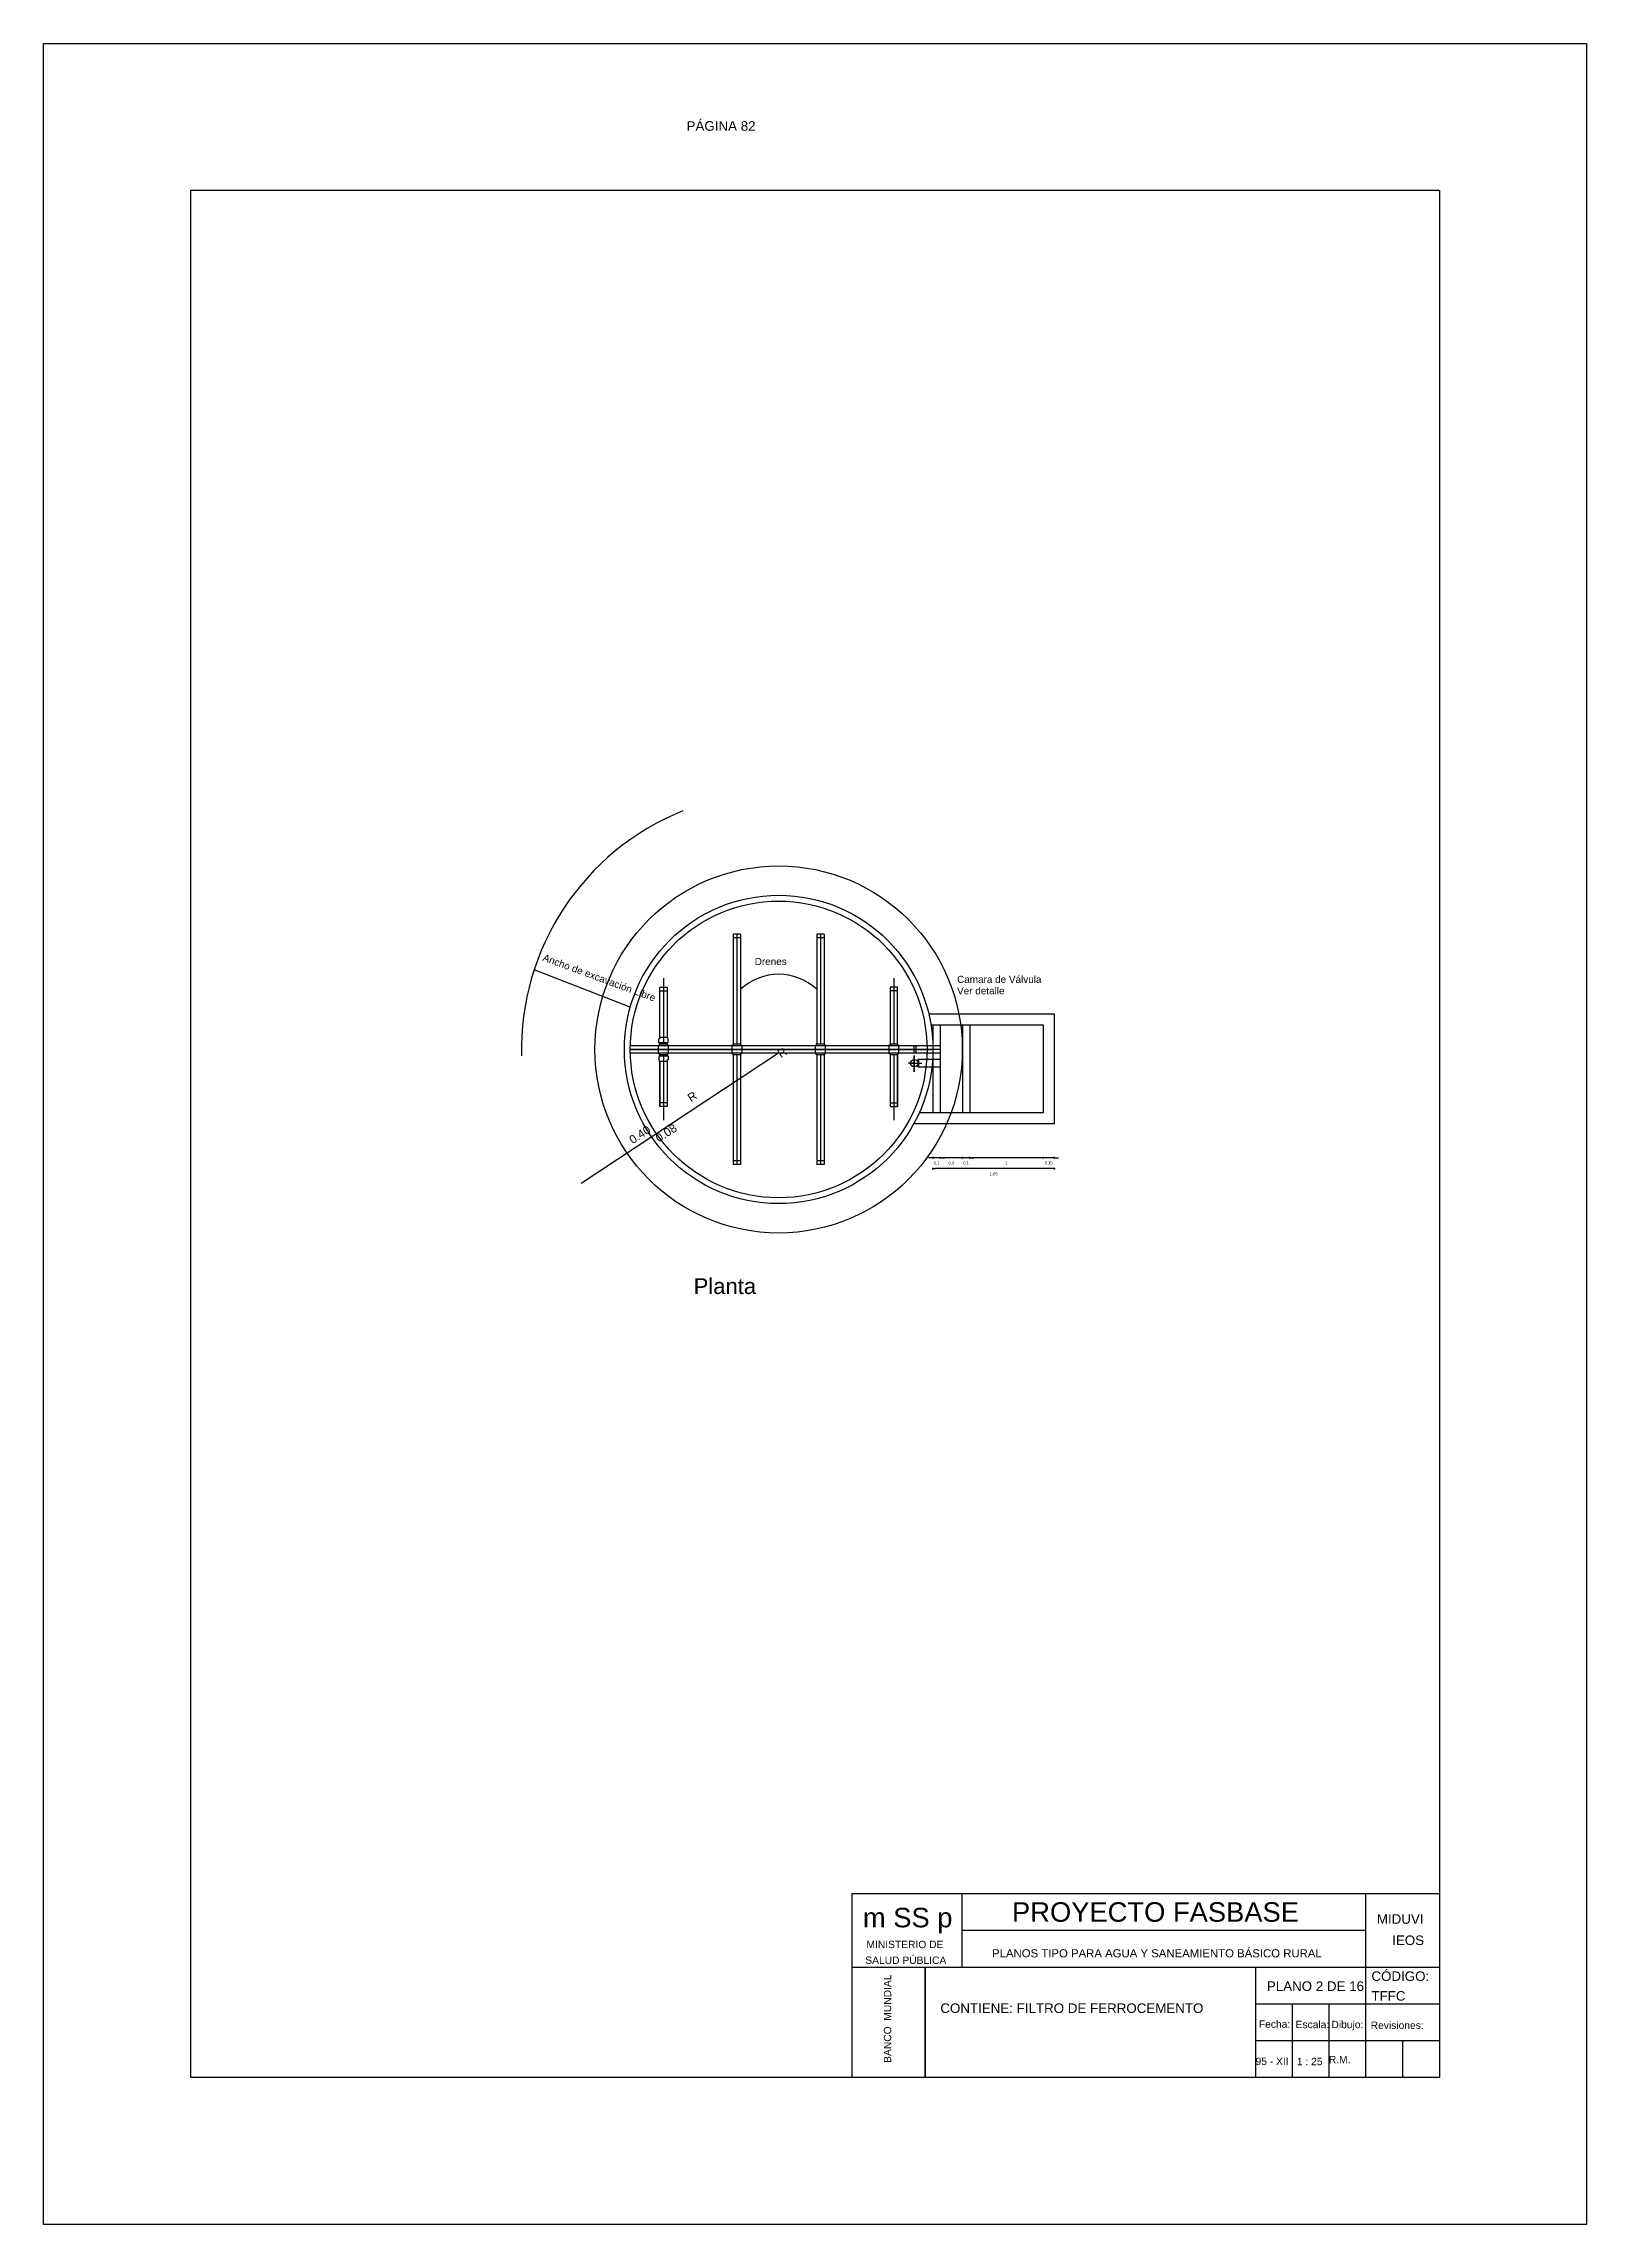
# Model space of a CAD drawing. Header units: metres. Extents: x 1959 to 4131, y 3282 to 4313.
# Drawn here: x 2742.23 to 2763.23, y 4281.15 to 4310.85 of the extents above; entities that cross this region are included whole.
import ezdxf
from ezdxf.enums import TextEntityAlignment as Align

# ---------------------------------------------------------------- set-up
doc = ezdxf.new("R2010")
doc.units = ezdxf.units.M
doc.linetypes.add('ACAD_ISO02W100', pattern=[15, 12, -3])
doc.layers.add('Cotas', color=7, linetype='Continuous')
doc.layers.add('Dibujo', color=7, linetype='Continuous')
doc.styles.add('Annotative', font='arial.ttf')
doc.styles.get("Standard").update_dxf_attribs({"font": 'arial.ttf'})
doc.dimstyles.new('Vero', dxfattribs={"dimtxt": 0.04, "dimasz": 0.03, "dimexe": 1.25, "dimexo": 0.625, "dimgap": 0.05, "dimtad": 2, "dimtih": 1, "dimtoh": 1, "dimtxsty": 'Standard', "dimblk": 'DOT', "dimcen": 0, "dimse1": 1, "dimse2": 1, "dimadec": 0, "dimazin": 0, "dimtfac": 1, "dimtix": 1, "dimtmove": 0, "dimatfit": 2, "dimfxl": 1, "dimarcsym": 2})

msp = doc.modelspace()

# ---------------------------------------------------------------- texts
at = {"layer": 'Dibujo', "color": 0, "linetype": 'ByBlock'}
for s, height, rotation, p in [('Ancho de excavación Libre', 0.09669, 339.7268, (2749.015, 4298.364)), ('R', 0.113, 33.3726, (2752.267, 4297.03)), ('R', 0.113, 33.3726, (2751.041, 4296.431)), ('0.40', 0.1133, 33.3726, (2750.247, 4295.859)), ('0.08', 0.1133, 33.3726, (2750.605, 4295.882))]:
    msp.add_text(s, height=height, rotation=rotation, dxfattribs=at).set_placement(p)
for s, height, p in [('Drenes', 0.0967, (2751.908, 4298.301)), ('Ver detalle', 0.09669, (2754.663, 4297.902)), ('Camara de Válvula', 0.09669, (2754.663, 4298.057)), ('m SS p', 0.2662, (2753.381, 4285.195)), ('PROYECTO FASBASE', 0.26624, (2755.411, 4285.271)), ('PLANOS TIPO PARA AGUA Y SANEAMIENTO BÁSICO RURAL', 0.11076, (2755.139, 4284.786))]:
    msp.add_text(s, height=height, dxfattribs=at).set_placement(p)
at = {"layer": 'Dibujo', "linetype": 'ACAD_ISO02W100'}
msp.add_text('Planta', height=0.2148, dxfattribs=at).set_placement((2751.077, 4293.82))
at = {"layer": 'Dibujo', "color": 0, "linetype": 'ByBlock', "style": 'Annotative'}
for s, p in [('MIDUVI', (2760.377, 4285.244)), ('IEOS', (2760.586, 4284.954)), ('CÓDIGO:', (2760.303, 4284.465)), ('PLANO 2 DE 16', (2758.88, 4284.329)), ('TFFC', (2760.303, 4284.196)), ('CONTIENE: FILTRO DE FERROCEMENTO', (2754.435, 4284.029))]:
    msp.add_text(s, height=0.13, dxfattribs=at).set_placement(p)
at = {"layer": 'Dibujo', "color": 0, "linetype": 'ByBlock'}
for s, p in [('SALUD PÚBLICA', (2753.965, 4284.697)), ('MINISTERIO DE', (2753.953, 4284.912)), ('Fecha:', (2758.984, 4283.827)), ('Escala:', (2759.5, 4283.822)), ('Dibujo:', (2759.976, 4283.822)), ('Revisiones:', (2760.654, 4283.811)), ('95 - XII', (2758.951, 4283.32)), ('1 : 25', (2759.463, 4283.318)), ('R.M.', (2759.871, 4283.345))]:
    msp.add_text(s, height=0.1, dxfattribs=at).set_placement(p, align=Align.CENTER)
msp.add_text('BANCO  MUNDIAL', height=0.1, rotation=90, dxfattribs=at).set_placement((2753.766, 4283.951), align=Align.CENTER)
at = {"layer": 'Dibujo', "color": 0, "linetype": 'ByBlock', "insert": (2750.981, 4309.793), "char_height": 0.13, "width": 2.90393, "attachment_point": 1}
msp.add_mtext('PÁGINA 82', dxfattribs=at)

# ---------------------------------------------------------------- blocks, each defined once
blk = doc.blocks.new('_Dot')
at = {"color": 0, "linetype": 'ByBlock', "lineweight": -2}
blk.add_line((-0.5, 0), (-1, 0), dxfattribs=at)
at = {"color": 0, "linetype": 'ByBlock', "const_width": 0.5}
blk.add_lwpolyline([(-0.25, 0, 1), (0.25, 0, 1)], format="xyb", close=True, dxfattribs=at)
blk = doc.blocks.new('*D1248')
at = {"layer": 'Cotas', "color": 0, "linetype": 'ByBlock', "lineweight": -2, "transparency": 16777216}
blk.add_line((2755.955, 4295.528), (2754.365, 4295.528), dxfattribs=at)
at = {"layer": 'Defpoints', "color": 0, "linetype": 'ByBlock', "transparency": 16777216}
for p in [(2754.335, 4296.288), (2755.985, 4296.138), (2754.335, 4295.528)]:
    blk.add_point(p, dxfattribs=at)
at = {"layer": 'Cotas', "color": 0, "linetype": 'ByBlock', "lineweight": -2, "transparency": 16777216, "xscale": 0.03, "yscale": 0.03, "zscale": 0.03, "rotation": 180}
blk.add_blockref('_Dot', (2754.335, 4295.528), dxfattribs=at)
at = {"layer": 'Cotas', "color": 0, "linetype": 'ByBlock', "lineweight": -2, "transparency": 16777216, "xscale": 0.03, "yscale": 0.03, "zscale": 0.03}
blk.add_blockref('_Dot', (2755.985, 4295.528), dxfattribs=at)
at = {"layer": 'Cotas', "color": 0, "linetype": 'ByBlock', "transparency": 16777216, "insert": (2755.16, 4295.454), "char_height": 0.04, "attachment_point": 5}
blk.add_mtext('1,65', dxfattribs=at)
blk = doc.blocks.new('*D1249')
at = {"layer": 'Cotas', "color": 0, "linetype": 'ByBlock', "lineweight": -2, "transparency": 16777216}
for p, q in [((2755.805, 4295.676), (2755.775, 4295.676)), ((2755.985, 4295.676), (2755.835, 4295.676)), ((2756.015, 4295.676), (2756.045, 4295.676))]:
    blk.add_line(p, q, dxfattribs=at)
at = {"layer": 'Defpoints', "color": 0, "linetype": 'ByBlock', "transparency": 16777216}
for p in [(2755.835, 4296.288), (2755.985, 4296.138), (2755.835, 4295.676)]:
    blk.add_point(p, dxfattribs=at)
at = {"layer": 'Cotas', "color": 0, "linetype": 'ByBlock', "lineweight": -2, "transparency": 16777216, "xscale": 0.03, "yscale": 0.03, "zscale": 0.03}
blk.add_blockref('_Dot', (2755.835, 4295.676), dxfattribs=at)
at = {"layer": 'Cotas', "color": 0, "linetype": 'ByBlock', "lineweight": -2, "transparency": 16777216, "xscale": 0.03, "yscale": 0.03, "zscale": 0.03, "rotation": 180}
blk.add_blockref('_Dot', (2755.985, 4295.676), dxfattribs=at)
at = {"layer": 'Cotas', "color": 0, "linetype": 'ByBlock', "transparency": 16777216, "insert": (2755.91, 4295.602), "char_height": 0.04, "attachment_point": 5}
blk.add_mtext('0,15', dxfattribs=at)
blk = doc.blocks.new('*D1250')
at = {"layer": 'Cotas', "color": 0, "linetype": 'ByBlock', "lineweight": -2, "transparency": 16777216}
blk.add_line((2755.805, 4295.676), (2754.865, 4295.676), dxfattribs=at)
at = {"layer": 'Defpoints', "color": 0, "linetype": 'ByBlock', "transparency": 16777216}
for p in [(2754.835, 4296.288), (2755.835, 4296.288), (2754.835, 4295.676)]:
    blk.add_point(p, dxfattribs=at)
at = {"layer": 'Cotas', "color": 0, "linetype": 'ByBlock', "lineweight": -2, "transparency": 16777216, "xscale": 0.03, "yscale": 0.03, "zscale": 0.03, "rotation": 180}
blk.add_blockref('_Dot', (2754.835, 4295.676), dxfattribs=at)
at = {"layer": 'Cotas', "color": 0, "linetype": 'ByBlock', "lineweight": -2, "transparency": 16777216, "xscale": 0.03, "yscale": 0.03, "zscale": 0.03}
blk.add_blockref('_Dot', (2755.835, 4295.676), dxfattribs=at)
at = {"layer": 'Cotas', "color": 0, "linetype": 'ByBlock', "transparency": 16777216, "insert": (2755.335, 4295.606), "char_height": 0.04, "attachment_point": 5}
blk.add_mtext('1', dxfattribs=at)
blk = doc.blocks.new('*D1251')
at = {"layer": 'Cotas', "color": 0, "linetype": 'ByBlock', "lineweight": -2, "transparency": 16777216}
for p, q in [((2754.705, 4295.676), (2754.675, 4295.676)), ((2754.835, 4295.676), (2754.735, 4295.676)), ((2754.865, 4295.676), (2754.895, 4295.676))]:
    blk.add_line(p, q, dxfattribs=at)
at = {"layer": 'Defpoints', "color": 0, "linetype": 'ByBlock', "transparency": 16777216}
for p in [(2754.735, 4296.288), (2754.835, 4296.288), (2754.735, 4295.676)]:
    blk.add_point(p, dxfattribs=at)
at = {"layer": 'Cotas', "color": 0, "linetype": 'ByBlock', "lineweight": -2, "transparency": 16777216, "xscale": 0.03, "yscale": 0.03, "zscale": 0.03}
blk.add_blockref('_Dot', (2754.735, 4295.676), dxfattribs=at)
at = {"layer": 'Cotas', "color": 0, "linetype": 'ByBlock', "lineweight": -2, "transparency": 16777216, "xscale": 0.03, "yscale": 0.03, "zscale": 0.03, "rotation": 180}
blk.add_blockref('_Dot', (2754.835, 4295.676), dxfattribs=at)
at = {"layer": 'Cotas', "color": 0, "linetype": 'ByBlock', "transparency": 16777216, "insert": (2754.785, 4295.602), "char_height": 0.04, "attachment_point": 5}
blk.add_mtext('0,1', dxfattribs=at)
blk = doc.blocks.new('*D1252')
at = {"layer": 'Cotas', "color": 0, "linetype": 'ByBlock', "lineweight": -2, "transparency": 16777216}
blk.add_line((2754.705, 4295.676), (2754.465, 4295.676), dxfattribs=at)
at = {"layer": 'Defpoints', "color": 0, "linetype": 'ByBlock', "transparency": 16777216}
for p in [(2754.435, 4296.288), (2754.735, 4296.288), (2754.435, 4295.676)]:
    blk.add_point(p, dxfattribs=at)
at = {"layer": 'Cotas', "color": 0, "linetype": 'ByBlock', "lineweight": -2, "transparency": 16777216, "xscale": 0.03, "yscale": 0.03, "zscale": 0.03, "rotation": 180}
blk.add_blockref('_Dot', (2754.435, 4295.676), dxfattribs=at)
at = {"layer": 'Cotas', "color": 0, "linetype": 'ByBlock', "lineweight": -2, "transparency": 16777216, "xscale": 0.03, "yscale": 0.03, "zscale": 0.03}
blk.add_blockref('_Dot', (2754.735, 4295.676), dxfattribs=at)
at = {"layer": 'Cotas', "color": 0, "linetype": 'ByBlock', "transparency": 16777216, "insert": (2754.585, 4295.602), "char_height": 0.04, "attachment_point": 5}
blk.add_mtext('0,3', dxfattribs=at)
blk = doc.blocks.new('*D1253')
at = {"layer": 'Cotas', "color": 0, "linetype": 'ByBlock', "lineweight": -2, "transparency": 16777216}
for p, q in [((2754.305, 4295.676), (2754.275, 4295.676)), ((2754.435, 4295.676), (2754.335, 4295.676)), ((2754.465, 4295.676), (2754.495, 4295.676))]:
    blk.add_line(p, q, dxfattribs=at)
at = {"layer": 'Defpoints', "color": 0, "linetype": 'ByBlock', "transparency": 16777216}
for p in [(2754.335, 4296.288), (2754.435, 4296.288), (2754.335, 4295.676)]:
    blk.add_point(p, dxfattribs=at)
at = {"layer": 'Cotas', "color": 0, "linetype": 'ByBlock', "lineweight": -2, "transparency": 16777216, "xscale": 0.03, "yscale": 0.03, "zscale": 0.03}
blk.add_blockref('_Dot', (2754.335, 4295.676), dxfattribs=at)
at = {"layer": 'Cotas', "color": 0, "linetype": 'ByBlock', "lineweight": -2, "transparency": 16777216, "xscale": 0.03, "yscale": 0.03, "zscale": 0.03, "rotation": 180}
blk.add_blockref('_Dot', (2754.435, 4295.676), dxfattribs=at)
at = {"layer": 'Cotas', "color": 0, "linetype": 'ByBlock', "transparency": 16777216, "insert": (2754.385, 4295.602), "char_height": 0.04, "attachment_point": 5}
blk.add_mtext('0,1', dxfattribs=at)

# ---------------------------------------------------------------- dimensions: what is measured, and where the dimension line sits
at = {"layer": 'Cotas', "color": 0, "linetype": 'ByBlock'}
for base, p1, p2, picture, middle in [((2754.335, 4295.676), (2754.435, 4296.288), (2754.335, 4296.288), '*D1253', (2754.385, 4295.602)), ((2754.335, 4295.528), (2755.985, 4296.138), (2754.335, 4296.288), '*D1248', (2755.16, 4295.454)), ((2754.435, 4295.676), (2754.735, 4296.288), (2754.435, 4296.288), '*D1252', (2754.585, 4295.602)), ((2754.735, 4295.676), (2754.835, 4296.288), (2754.735, 4296.288), '*D1251', (2754.785, 4295.602)), ((2754.835, 4295.676), (2755.835, 4296.288), (2754.835, 4296.288), '*D1250', (2755.335, 4295.606)), ((2755.835, 4295.676), (2755.985, 4296.138), (2755.835, 4296.288), '*D1249', (2755.91, 4295.602))]:
    dim = msp.add_linear_dim(base=base, p1=p1, p2=p2, dimstyle='Vero', dxfattribs=at)
    dim.commit()
    dim.dimension.update_dxf_attribs({"geometry": picture, "text_midpoint": middle})

# ---------------------------------------------------------------- linework, layer by layer
at = {"layer": 'Cotas', "color": 0, "linetype": 'ByBlock'}
for p, q in [((2751.616, 4298.722), (2751.616, 4297.221)), ((2751.716, 4298.722), (2751.616, 4298.722)), ((2751.716, 4298.672), (2751.616, 4298.672)), ((2751.666, 4298.722), (2751.666, 4297.221)), ((2751.716, 4298.722), (2751.716, 4297.221)), ((2752.752, 4298.722), (2752.752, 4297.221)), ((2752.852, 4298.722), (2752.752, 4298.722)), ((2752.852, 4298.672), (2752.752, 4298.672)), ((2752.802, 4298.722), (2752.802, 4297.221)), ((2752.852, 4298.722), (2752.852, 4297.221)), ((2750.616, 4297.316), (2750.616, 4297.998)), ((2750.616, 4297.998), (2750.716, 4297.998)), ((2750.616, 4297.948), (2750.716, 4297.948)), ((2750.666, 4298.122), (2750.666, 4297.221)), ((2750.716, 4297.998), (2750.716, 4297.316)), ((2753.852, 4297.998), (2753.752, 4297.998)), ((2753.752, 4297.998), (2753.752, 4297.221)), ((2753.852, 4297.948), (2753.752, 4297.948)), ((2753.802, 4298.122), (2753.802, 4297.221)), ((2753.852, 4297.221), (2753.852, 4297.998)), ((2754.277, 4297.638), (2755.985, 4297.638)), ((2755.985, 4297.638), (2755.985, 4296.138)), ((2750.611, 4297.294), (2750.601, 4297.294)), ((2750.731, 4297.294), (2750.721, 4297.294)), ((2754.307, 4297.488), (2755.835, 4297.488)), ((2754.335, 4297.488), (2754.335, 4296.288)), ((2754.435, 4297.488), (2754.435, 4296.288)), ((2754.735, 4297.488), (2754.735, 4296.288)), ((2754.835, 4297.488), (2754.835, 4296.288)), ((2755.835, 4297.488), (2755.835, 4296.288)), ((2750.214, 4297.151), (2754.335, 4297.151)), ((2754.435, 4297.151), (2750.214, 4297.151)), ((2754.435, 4297.201), (2750.215, 4297.201)), ((2754.435, 4297.101), (2750.215, 4297.101)), ((2750.596, 4297.206), (2750.596, 4297.096)), ((2750.611, 4297.206), (2750.596, 4297.206)), ((2750.596, 4297.096), (2750.611, 4297.096)), ((2750.611, 4297.009), (2750.601, 4297.009)), ((2750.721, 4297.221), (2750.611, 4297.221)), ((2750.611, 4297.221), (2750.611, 4297.206)), ((2750.611, 4297.096), (2750.611, 4297.081)), ((2750.611, 4297.081), (2750.721, 4297.081)), ((2750.616, 4297.221), (2750.616, 4297.243)), ((2750.616, 4297.081), (2750.616, 4297.059)), ((2750.616, 4297.059), (2750.616, 4297.081)), ((2750.666, 4297.081), (2750.666, 4296.186)), ((2750.716, 4297.243), (2750.716, 4297.221)), ((2750.716, 4297.081), (2750.716, 4297.059)), ((2750.721, 4297.221), (2750.721, 4297.206)), ((2750.721, 4297.206), (2750.736, 4297.206)), ((2750.736, 4297.096), (2750.721, 4297.096)), ((2750.721, 4297.096), (2750.721, 4297.081)), ((2750.731, 4297.009), (2750.721, 4297.009)), ((2750.736, 4297.096), (2750.736, 4297.206)), ((2751.596, 4297.201), (2750.736, 4297.201)), ((2751.596, 4297.151), (2750.736, 4297.151)), ((2751.596, 4297.101), (2750.736, 4297.101)), ((2751.596, 4297.206), (2751.596, 4297.096)), ((2751.611, 4297.206), (2751.596, 4297.206)), ((2751.596, 4297.096), (2751.611, 4297.096)), ((2751.721, 4297.221), (2751.611, 4297.221)), ((2751.611, 4297.221), (2751.611, 4297.206)), ((2751.611, 4297.096), (2751.611, 4297.081)), ((2751.611, 4297.081), (2751.721, 4297.081)), ((2751.616, 4297.081), (2751.616, 4295.586)), ((2751.666, 4297.081), (2751.666, 4295.586)), ((2751.716, 4297.081), (2751.716, 4295.586)), ((2751.721, 4297.221), (2751.721, 4297.206)), ((2751.721, 4297.206), (2751.736, 4297.206)), ((2751.736, 4297.096), (2751.721, 4297.096)), ((2751.721, 4297.096), (2751.721, 4297.081)), ((2751.736, 4297.096), (2751.736, 4297.206)), ((2752.732, 4297.201), (2751.736, 4297.201)), ((2752.732, 4297.151), (2751.736, 4297.151)), ((2752.732, 4297.101), (2751.736, 4297.101)), ((2752.234, 4297.151), (2752.732, 4297.151)), ((2752.732, 4297.206), (2752.732, 4297.096)), ((2752.747, 4297.206), (2752.732, 4297.206)), ((2752.732, 4297.096), (2752.747, 4297.096)), ((2752.857, 4297.221), (2752.747, 4297.221)), ((2752.747, 4297.221), (2752.747, 4297.206)), ((2752.747, 4297.096), (2752.747, 4297.081)), ((2752.747, 4297.081), (2752.857, 4297.081)), ((2752.752, 4297.081), (2752.752, 4295.586)), ((2752.802, 4297.081), (2752.802, 4295.586)), ((2752.852, 4297.081), (2752.852, 4295.586)), ((2752.857, 4297.221), (2752.857, 4297.206)), ((2752.857, 4297.206), (2752.872, 4297.206)), ((2752.872, 4297.096), (2752.857, 4297.096)), ((2752.857, 4297.096), (2752.857, 4297.081)), ((2752.872, 4297.096), (2752.872, 4297.206)), ((2753.732, 4297.201), (2752.872, 4297.201)), ((2752.872, 4297.151), (2753.732, 4297.151)), ((2753.732, 4297.151), (2752.872, 4297.151)), ((2753.732, 4297.101), (2752.872, 4297.101)), ((2753.732, 4297.206), (2753.732, 4297.096)), ((2753.747, 4297.206), (2753.732, 4297.206)), ((2753.732, 4297.096), (2753.747, 4297.096)), ((2753.857, 4297.221), (2753.747, 4297.221)), ((2753.747, 4297.221), (2753.747, 4297.206)), ((2753.747, 4297.096), (2753.747, 4297.081)), ((2753.747, 4297.081), (2753.857, 4297.081)), ((2753.752, 4297.081), (2753.752, 4296.375)), ((2753.802, 4297.081), (2753.802, 4296.186)), ((2753.852, 4297.081), (2753.852, 4296.375)), ((2753.852, 4296.375), (2753.852, 4297.081)), ((2753.857, 4297.221), (2753.857, 4297.206)), ((2753.857, 4297.206), (2753.872, 4297.206)), ((2753.872, 4297.096), (2753.857, 4297.096)), ((2753.857, 4297.096), (2753.857, 4297.081)), ((2753.872, 4297.096), (2753.872, 4297.206)), ((2750.616, 4296.987), (2750.616, 4296.375)), ((2750.616, 4296.375), (2750.616, 4296.987)), ((2750.716, 4296.987), (2750.716, 4296.375)), ((2750.716, 4296.425), (2750.616, 4296.425)), ((2753.752, 4296.425), (2753.852, 4296.425)), ((2750.716, 4296.375), (2750.616, 4296.375)), ((2753.752, 4296.375), (2753.852, 4296.375)), ((2755.985, 4296.138), (2754.073, 4296.138)), ((2755.835, 4296.288), (2754.148, 4296.288)), ((2751.716, 4295.636), (2751.616, 4295.636)), ((2751.716, 4295.586), (2751.616, 4295.586)), ((2752.852, 4295.636), (2752.752, 4295.636)), ((2752.852, 4295.586), (2752.752, 4295.586))]:
    msp.add_line(p, q, dxfattribs=at)
for radius in [2.5, 2.1, 2.02]:
    msp.add_circle((2752.234, 4297.151), radius, dxfattribs=at)
msp.add_arc((2752.234, 4297.151), 3.5, 111.8563, 181.444, dxfattribs=at)
at = {"layer": 'Dibujo', "color": 0, "linetype": 'ByBlock'}
for p, q in [((2742.229, 4310.85), (2763.229, 4310.85)), ((2742.229, 4281.15), (2742.229, 4310.85)), ((2742.229, 4310.85), (2745.229, 4310.85)), ((2742.229, 4310.85), (2744.729, 4310.85)), ((2763.229, 4310.85), (2763.229, 4281.15)), ((2744.229, 4308.85), (2744.229, 4283.15)), ((2761.229, 4308.85), (2744.229, 4308.85)), ((2761.229, 4308.85), (2761.229, 4283.15)), ((2750.215, 4297.727), (2748.907, 4298.236)), ((2750.611, 4297.294), (2750.601, 4297.294)), ((2750.601, 4297.243), (2750.601, 4297.294)), ((2750.721, 4297.316), (2750.611, 4297.316)), ((2750.611, 4297.316), (2750.611, 4297.294)), ((2750.721, 4297.316), (2750.721, 4297.294)), ((2750.731, 4297.243), (2750.731, 4297.294)), ((2752.234, 4297.101), (2749.545, 4295.325)), ((2750.731, 4297.243), (2750.601, 4297.243)), ((2750.731, 4297.059), (2750.601, 4297.059)), ((2750.601, 4297.059), (2750.601, 4297.009)), ((2750.611, 4297.009), (2750.601, 4297.009)), ((2750.611, 4297.243), (2750.611, 4297.221)), ((2750.611, 4296.987), (2750.611, 4297.009)), ((2750.721, 4297.221), (2750.721, 4297.243)), ((2750.721, 4296.987), (2750.721, 4297.009)), ((2750.731, 4297.059), (2750.731, 4297.009)), ((2754.081, 4297.101), (2754.081, 4297.201)), ((2754.081, 4297.201), (2754.101, 4297.201)), ((2754.081, 4296.964), (2754.081, 4297.07)), ((2754.081, 4297.07), (2754.081, 4296.964)), ((2754.101, 4297.201), (2754.101, 4297.101)), ((2754.435, 4297.014), (2754.131, 4297.014)), ((2754.131, 4297.014), (2754.131, 4296.914)), ((2754.136, 4297.014), (2754.136, 4296.914)), ((2750.721, 4296.987), (2750.611, 4296.987)), ((2754.081, 4296.964), (2754, 4296.964)), ((2754, 4296.964), (2754.081, 4296.964)), ((2754.081, 4296.964), (2754.081, 4296.845)), ((2754.081, 4296.845), (2754.081, 4296.964)), ((2754.081, 4296.964), (2754.184, 4296.964)), ((2754.131, 4296.914), (2754.435, 4296.914)), ((2753.229, 4285.65), (2753.229, 4283.15)), ((2761.229, 4285.65), (2753.229, 4285.65)), ((2754.729, 4285.65), (2754.729, 4284.65)), ((2760.229, 4283.15), (2760.229, 4285.65)), ((2760.229, 4285.15), (2754.729, 4285.15)), ((2761.229, 4284.65), (2753.229, 4284.65)), ((2754.229, 4284.65), (2754.229, 4283.15)), ((2754.229, 4283.15), (2754.229, 4284.65)), ((2758.729, 4283.15), (2758.729, 4284.65)), ((2761.229, 4284.15), (2758.729, 4284.15)), ((2759.229, 4283.15), (2759.229, 4284.15)), ((2759.729, 4283.15), (2759.729, 4284.15)), ((2761.229, 4283.65), (2758.729, 4283.65)), ((2760.729, 4283.15), (2760.729, 4283.65)), ((2761.229, 4283.15), (2744.229, 4283.15)), ((2763.229, 4281.15), (2742.229, 4281.15))]:
    msp.add_line(p, q, dxfattribs=at)
msp.add_circle((2754.081, 4296.964), 0.0502, dxfattribs=at)
msp.add_arc((2752.234, 4297.413), 0.762, 47.1413, 132.8587, dxfattribs=at)

msp.set_redraw_order([(e.dxf.handle, doc.entitydb.next_handle()) for e in msp.query("TEXT MTEXT ATTDEF DIMENSION ARC_DIMENSION")])  # texts and dimensions are drawn at this point

doc.saveas('drawing.dxf')
